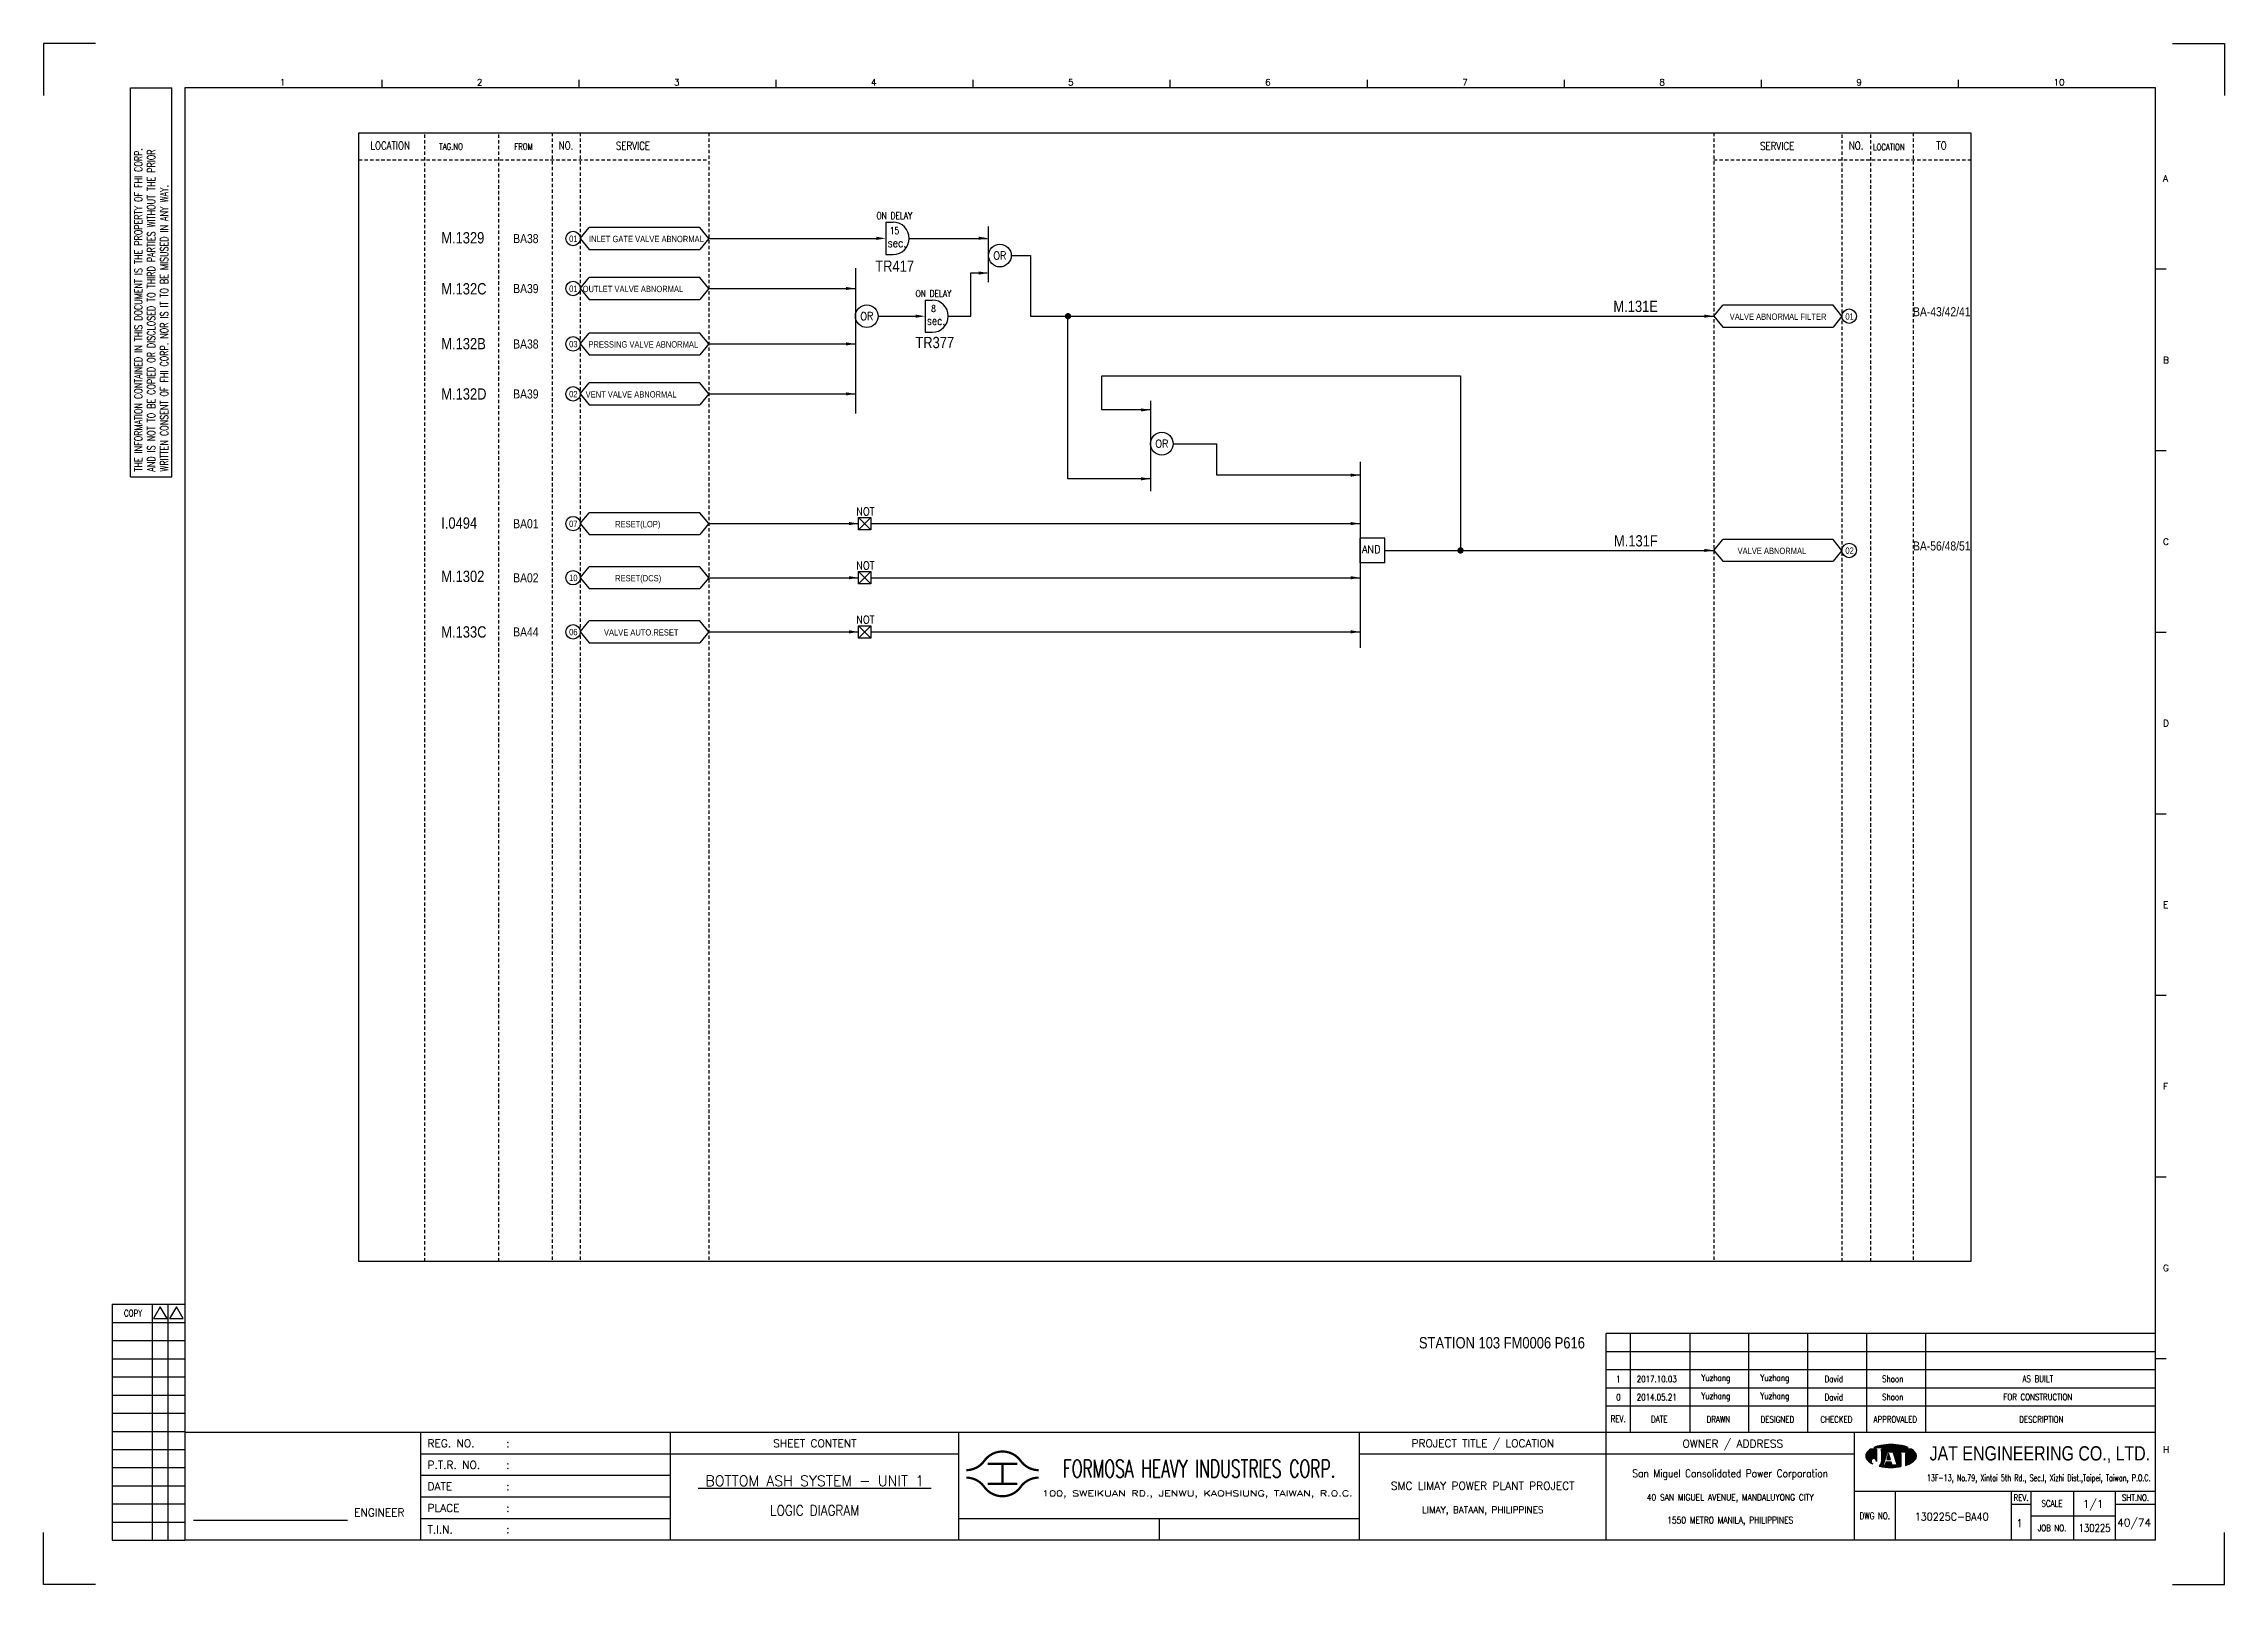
# Model space of a CAD drawing. Extents: x 1484 to 2450, y -104 to 578.
import ezdxf
from ezdxf.enums import TextEntityAlignment as Align

# ---------------------------------------------------------------- set-up
doc = ezdxf.new("R2010")
doc.units = 0
doc.header["$MEASUREMENT"] = 0
doc.linetypes.add('HIDDEN', pattern=[4, 1.5, -1, 1.5])
doc.layers.get('0').update_dxf_attribs({"linetype": 'CONTINUOUS'})
doc.layers.get('DEFPOINTS').update_dxf_attribs({"linetype": 'CONTINUOUS'})
for name, color, linetype in [('B_DIM', 7, 'CONTINUOUS'), ('CON', 4, 'CONTINUOUS'), ('DCS', 7, 'CONTINUOUS'), ('DIM', 3, 'CONTINUOUS'), ('HID', 2, 'HIDDEN'), ('T', 2, 'CONTINUOUS'), ('TEXT', 7, 'CONTINUOUS'), ('圖框CON', 4, 'CONTINUOUS'), ('圖框DIM', 3, 'CONTINUOUS'), ('框線', 6, 'CONTINUOUS')]:
    doc.layers.add(name, color=color, linetype=linetype)
doc.styles.add('AEH', font='simplex', dxfattribs={"width": 0.8, "bigfont": 'ae'})
doc.styles.add('DAYUKP', font='complex', dxfattribs={"bigfont": 'DAYUKP.SHX'})
doc.styles.add('E2', font='simplex.shx', dxfattribs={"height": 2})
doc.styles.add('E3', font='simplex.shx', dxfattribs={"height": 3})
doc.styles.add('E4', font='simplex.shx', dxfattribs={"height": 4})
doc.styles.add('ROMANS', font='romans', dxfattribs={"width": 0.8})
doc.styles.add('style3', font='ARIALN.TTF')
doc.styles.add('WMF-Arial0', font='arial.ttf')

msp = doc.modelspace()

# ---------------------------------------------------------------- texts
at = {"layer": 'CON', "style": 'ROMANS'}
for s, height, width, p in [('LOCATION', 3.5, 0.8, (1637.71, 532.63)), ('NO.', 3.5, 0.8, (1715.6, 532.63)), ('SERVICE', 3.5, 0.8, (1745.25, 532.55)), ('SERVICE', 3.5, 0.8, (2252.07, 532.44)), ('NO.', 3.5, 0.8, (2287.03, 532.63)), ('TO', 3.5, 0.8, (2324.83, 532.63)), ('15', 3.024, 0.8, (1861.07, 494.93)), ('sec.', 3.78, 0.8, (1862.18, 489.55)), ('OR', 3.5, 0.9, (1907.76, 483.94)), ('OR', 3.5, 0.9, (1848.81, 457.09)), ('sec.', 3.78, 0.8, (1879.51, 455.08)), ('8', 3.02, 0.8, (1878.4, 460.46)), ('OR', 3.5, 0.9, (1979.5, 400.62)), ('NOT', 3.5, 0.9, (1848.16, 370.63)), ('NOT', 3.5, 0.9, (1848.16, 346.66)), ('NOT', 3.5, 0.9, (1848.16, 322.69))]:
    msp.add_text(s, height=height, dxfattribs=dict(at, width=width)).set_placement(p, align=Align.MIDDLE)
for s, height, width, p in [('TAG.NO', 2.8, 0.8, (1659.44, 529.97)), ('FROM', 2.8, 0.8, (1692.7, 529.97)), ('LOCATION', 2.8, 0.8, (2294.47, 529.73)), ('ON DELAY', 3.024, 0.8, (1853.11, 499.16)), ('ON DELAY', 3.024, 0.8, (1870.44, 464.69)), ('AND', 3.5, 0.9, (2068.13, 351.05))]:
    msp.add_text(s, height=height, dxfattribs=dict(at, width=width)).set_placement(p, align=Align.BOTTOM_LEFT)
at = {"layer": 'CON', "style": 'style3'}
for s, p in [('BA38', (1692.19, 491.44)), ('BA39', (1692.19, 469.31)), ('BA38', (1692.19, 444.77)), ('BA39', (1692.19, 422.64)), ('BA01', (1692.19, 365.2)), ('BA02', (1692.19, 341.23)), ('BA44', (1692.19, 317.26))]:
    msp.add_text(s, height=4, dxfattribs=at).set_placement(p, align=Align.MIDDLE_LEFT)
for s, p in [('01', (1716.97, 489.15)), ('INLET GATE VALVE ABNORMAL', (1725.79, 489.03)), ('01', (1716.97, 467.02)), ('OUTLET VALVE ABNORMAL', (1722.97, 466.9)), (' VALVE ABNORMAL FILTER', (2230.1, 454.63)), ('01', (2282.28, 454.75)), ('03', (1716.97, 442.48)), ('PRESSING VALVE ABNORMAL', (1725.5, 442.36)), ('02', (1716.97, 420.35)), ('VENT VALVE ABNORMAL', (1724.28, 420.23)), ('07', (1716.97, 362.91)), ('RESET(LOP)', (1737.35, 362.79)), (' VALVE ABNORMAL', (2233.58, 350.91)), ('02', (2282.28, 351.03)), ('10', (1716.97, 338.94)), ('RESET(DCS)', (1737.35, 338.82)), ('06', (1716.97, 314.97)), ('VALVE AUTO.RESET', (1732.39, 314.85))]:
    msp.add_text(s, height=2.8, dxfattribs=at).set_placement(p, align=Align.BOTTOM_LEFT)
for s, p in [('BA-43/42/41', (2312.23, 457.06)), ('BA-56/48/51', (2312.23, 353.34))]:
    msp.add_text(s, height=4, dxfattribs=at).set_placement(p)
at = {"layer": 'DCS', "linetype": 'ByBlock', "style": 'style3'}
for s, p in [('M.1329', (1660.31, 489.32)), ('TR417', (1852.55, 476.74)), ('M.132C', (1660.31, 466.73)), ('M.131E', (2179.51, 458.95)), ('M.132B', (1660.31, 442.41)), ('TR377', (1870.32, 442.93)), ('M.132D', (1660.31, 420.15)), ('I.0494', (1660.31, 362.98)), ('M.131F', (2179.75, 355.11)), ('M.1302', (1660.31, 339.39)), ('M.133C', (1660.31, 314.77)), ('STATION 103 FM0006 P616', (2093.36, 0.01))]:
    msp.add_text(s, height=5, dxfattribs=at).set_placement(p)
at = {"layer": 'T', "style": 'AEH', "width": 0.8}
for s, height, p in [('1', 2.87, (2181.71, -13.58)), ('2017.10.03', 2.871, (2198.71, -13.55)), ('Yuzhang', 2.871, (2224.91, -13.46)), ('Yuzhang', 2.871, (2251.02, -13.46)), ('David', 2.871, (2277.14, -13.46)), ('Shoon', 2.871, (2303.25, -13.46)), ('AS BUILT', 2.871, (2367.52, -13.46)), ('0', 2.87, (2181.71, -21.62)), ('2014.05.21', 2.871, (2198.71, -21.59)), ('Yuzhang', 2.871, (2224.91, -21.5)), ('Yuzhang', 2.871, (2251.02, -21.5)), ('David', 2.871, (2277.14, -21.5)), ('Shoon', 2.871, (2303.25, -21.5)), ('FOR CONSTRUCTION', 2.8714, (2367.52, -21.5))]:
    msp.add_text(s, height=height, dxfattribs=at).set_placement(p, align=Align.MIDDLE)
at = {"layer": 'TEXT', "color": 2, "style": 'E3', "width": 0.8}
msp.add_text('130225', height=3.446, dxfattribs=at).set_placement((2392.65, -79.53), align=Align.MIDDLE_CENTER)

# ---------------------------------------------------------------- blocks, each defined once
blk = doc.blocks.new('LEADER')
at = {"layer": 'CON'}
blk.add_solid([(0.85, -0.57), (0.85, -1.57), (3.85, -1.07)], dxfattribs=at)
blk = doc.blocks.new('Sht_Cont_T3')
at = {"layer": 'TEXT', "color": 3, "linetype": 'Continuous', "style": 'E4'}
for tag, p in [('$SHT_CONT_L1$', (55.63, 24.91)), ('$SHT_CONT_L2$', (55.63, 16.61)), ('$SHT_CONT_L3$', (55.63, 8.3))]:
    blk.add_attdef(tag, text='', height=4, dxfattribs=at).set_placement(p, align=Align.MIDDLE)
blk = doc.blocks.new('1880-TITLE_BLK')
at = {"layer": 'TEXT', "color": 2, "linetype": 'Continuous', "style": 'E3'}
for tag, p in [('DWG_NO', (736.41, 26.44)), ('REV', (762.59, 23.97)), ('SCALE', (790.95, 31.17)), ('SHT_NO', (806.74, 23.97))]:
    blk.add_attdef(tag, text='', height=3, dxfattribs=at).set_placement(p, align=Align.MIDDLE)
at = {"layer": 'TEXT', "linetype": 'Continuous', "style": 'E2', "width": 0.6}
for tag, p in [('REV_DATE', (418.65, 19.76)), ('APPR_DATE', (492.93, 19.76))]:
    blk.add_attdef(tag, text='', height=2, dxfattribs=at).set_placement(p, align=Align.MIDDLE_LEFT)
blk = doc.blocks.new('1')
at = {"ltscale": 500, "const_width": 0.99}
blk.add_lwpolyline([(1686.83, 57.65, -0.241531), (1678.79, 61.78, 0.512989), (1662.7, 61.78, -0.241531), (1654.66, 57.65, -0.241531)], format="xyb", dxfattribs=at)
for points in [[(1664.14, 60.4), (1677.35, 60.4)], [(1670.74, 60.4), (1670.74, 51.6)], [(1664.14, 51.6), (1677.35, 51.6)]]:
    blk.add_lwpolyline(points, dxfattribs=at)
at = {"const_width": 0.99}
blk.add_lwpolyline([(1686.83, 54.35, 0.241531), (1678.79, 50.22, -0.512989), (1662.7, 50.22, 0.241531), (1654.66, 54.35, 0.241531)], format="xyb", dxfattribs=at)
at = {"layer": 'B_DIM'}
for p, q in [((2181.53, 118.11), (1938.08, 118.11)), ((1938.08, 74.29), (1938.08, 118.11)), ((1948.92, 74.29), (1948.92, 118.11)), ((1975.28, 74.29), (1975.28, 118.11)), ((2001.39, 74.29), (2001.39, 118.11)), ((2027.5, 74.29), (2027.5, 118.11)), ((2053.62, 74.29), (2053.62, 118.11)), ((2079.73, 74.29), (2079.73, 118.11)), ((2181.53, 110.07), (1938.08, 110.07)), ((1938.08, 77.93), (1938.08, 104.33)), ((2181.53, 102.03), (1938.08, 102.03)), ((2181.53, 93.99), (1938.08, 93.99)), ((2181.53, 85.95), (1938.08, 85.95))]:
    blk.add_line(p, q, dxfattribs=at)
at = {"layer": 'CON'}
for points in [[(1523.67, 26.6), (1523.67, 74.29)], [(1651.45, 26.6), (1651.45, 74.29)]]:
    blk.add_lwpolyline(points, dxfattribs=at)
at = {"layer": 'CON', "ltscale": 500}
for points in [[(1523.67, 64.75), (1413.11, 64.75)], [(1651.45, 64.75), (1523.67, 64.75)], [(1523.67, 55.22), (1413.11, 55.22)], [(1523.67, 45.69), (1413.11, 45.69)], [(1523.67, 36.15), (1413.11, 36.15)]]:
    blk.add_lwpolyline(points, dxfattribs=at)
at = {"layer": 'DEFPOINTS'}
for points in [[(1268.99, 689.33), (1246.02, 689.33), (1246.02, 666.36)], [(2189, 689.33), (2211.97, 689.33), (2211.97, 666.36)], [(1268.99, 7.08), (1246.02, 7.08), (1246.02, 30.05)], [(2189, 7.08), (2211.97, 7.08), (2211.97, 30.05)]]:
    blk.add_lwpolyline(points, dxfattribs=at)
at = {"layer": 'DIM'}
for p, q in [((1276.46, 131.12), (1276.46, 26.6)), ((1276.46, 131.12), (1308.62, 131.12)), ((1294.26, 26.6), (1294.26, 131.12)), ((1301.15, 26.6), (1301.15, 131.12)), ((1276.46, 123.08), (1308.62, 123.08)), ((1276.46, 115.04), (1308.62, 115.04)), ((1276.46, 107), (1308.62, 107)), ((1276.46, 98.96), (1308.62, 98.96)), ((1276.46, 90.92), (1308.62, 90.92)), ((1276.46, 82.88), (1308.62, 82.88)), ((1276.46, 74.84), (1308.62, 74.84)), ((1276.46, 66.8), (1308.62, 66.8)), ((1276.46, 58.76), (1308.62, 58.76)), ((1276.46, 50.72), (1308.62, 50.72)), ((1276.46, 42.68), (1308.62, 42.68)), ((1276.46, 34.64), (1308.62, 34.64)), ((1276.46, 26.6), (1308.62, 26.6))]:
    blk.add_line(p, q, dxfattribs=at)
for points in [[(1297.7, 129.98), (1294.72, 124.81), (1300.69, 124.81)], [(1304.83, 129.98), (1301.84, 124.81), (1307.81, 124.81)]]:
    blk.add_lwpolyline(points, close=True, dxfattribs=at)
at = {"layer": 'T', "lineweight": -3}
for p, q in [((2056.73, 67.67), (2071.93, 67.67)), ((2057.91, 66.87), (2055.21, 66.87)), ((2057.91, 66.87), (2057.91, 61.52)), ((2073.45, 66.87), (2060.05, 66.87)), ((2060.05, 66.33), (2060.05, 66.87)), ((2060.05, 66.87), (2060.05, 61.23)), ((2061.8, 63.05), (2060.05, 61.24)), ((2060.85, 59.91), (2062.72, 65.8)), ((2061.65, 59.91), (2060.85, 59.91)), ((2062.08, 61.25), (2061.65, 59.91)), ((2064.44, 61.25), (2062.08, 61.25)), ((2063.26, 65), (2062.41, 62.32)), ((2062.41, 62.32), (2064.1, 62.32)), ((2062.72, 65.8), (2065.13, 65.8)), ((2064.1, 62.32), (2063.26, 65)), ((2063.79, 65.8), (2065.13, 65.8)), ((2064.86, 59.91), (2064.44, 61.25)), ((2067, 59.91), (2064.86, 59.91)), ((2065.13, 65.8), (2067, 59.91)), ((2066.74, 65.8), (2072.62, 65.8)), ((2066.74, 65), (2066.74, 65.8)), ((2068.61, 65), (2066.74, 65)), ((2068.61, 65), (2068.61, 59.21)), ((2072.62, 65), (2070.75, 65)), ((2070.75, 65), (2070.75, 59.74)), ((2072.62, 65.8), (2072.62, 65))]:
    blk.add_line(p, q, dxfattribs=at)
at = {"layer": 'T', "color": 0, "lineweight": -3}
for p, q in [((2056.94, 67.67), (2057.09, 67.82)), ((2057.16, 67.67), (2057.44, 67.95)), ((2057.39, 67.67), (2057.78, 68.07)), ((2057.61, 67.67), (2058.11, 68.18)), ((2057.83, 67.67), (2058.43, 68.27)), ((2058.05, 67.67), (2058.73, 68.35)), ((2058.27, 67.67), (2059.03, 68.43)), ((2058.49, 67.67), (2059.32, 68.49)), ((2058.72, 67.67), (2059.6, 68.55)), ((2058.94, 67.67), (2059.87, 68.6)), ((2059.16, 67.67), (2060.14, 68.65)), ((2059.38, 67.67), (2060.41, 68.7)), ((2059.6, 67.67), (2060.67, 68.74)), ((2059.82, 67.67), (2060.93, 68.77)), ((2060.05, 67.67), (2061.18, 68.81)), ((2060.27, 67.67), (2061.44, 68.84)), ((2060.49, 67.67), (2061.69, 68.87)), ((2060.71, 67.67), (2061.93, 68.89)), ((2060.93, 67.67), (2062.18, 68.91)), ((2061.15, 67.67), (2062.42, 68.93)), ((2061.38, 67.67), (2062.66, 68.95)), ((2061.6, 67.67), (2062.89, 68.97)), ((2061.82, 67.67), (2063.13, 68.98)), ((2062.04, 67.67), (2063.36, 68.99)), ((2062.26, 67.67), (2063.59, 69)), ((2062.48, 67.67), (2063.82, 69)), ((2062.71, 67.67), (2064.04, 69.01)), ((2062.93, 67.67), (2064.27, 69.01)), ((2063.15, 67.67), (2064.49, 69.01)), ((2063.37, 67.67), (2064.71, 69.01)), ((2063.59, 67.67), (2064.92, 69)), ((2063.81, 67.67), (2065.14, 69)), ((2064.04, 67.67), (2065.35, 68.99)), ((2064.26, 67.67), (2065.56, 68.98)), ((2064.48, 67.67), (2065.78, 68.97)), ((2064.7, 67.67), (2065.98, 68.95)), ((2064.92, 67.67), (2066.19, 68.94)), ((2065.14, 67.67), (2066.4, 68.92)), ((2065.37, 67.67), (2066.6, 68.9)), ((2065.59, 67.67), (2066.8, 68.88)), ((2065.81, 67.67), (2067, 68.86)), ((2066.03, 67.67), (2067.2, 68.84)), ((2066.25, 67.67), (2067.4, 68.82)), ((2066.47, 67.67), (2067.6, 68.79)), ((2066.7, 67.67), (2067.79, 68.77)), ((2066.92, 67.67), (2067.98, 68.74)), ((2067.14, 67.67), (2068.18, 68.71)), ((2067.36, 67.67), (2068.37, 68.68)), ((2067.58, 67.67), (2068.56, 68.64)), ((2067.81, 67.67), (2068.75, 68.61)), ((2068.03, 67.67), (2068.93, 68.58)), ((2068.25, 67.67), (2069.12, 68.54)), ((2068.47, 67.67), (2069.3, 68.5)), ((2068.69, 67.67), (2069.48, 68.46)), ((2068.91, 67.67), (2069.66, 68.42)), ((2069.14, 67.67), (2069.84, 68.37)), ((2069.36, 67.67), (2070.01, 68.33)), ((2069.58, 67.67), (2070.19, 68.28)), ((2069.8, 67.67), (2070.36, 68.23)), ((2070.02, 67.67), (2070.53, 68.18)), ((2070.24, 67.67), (2070.7, 68.13)), ((2070.47, 67.67), (2070.87, 68.07)), ((2070.69, 67.67), (2071.03, 68.02)), ((2070.91, 67.67), (2071.2, 67.96)), ((2071.13, 67.67), (2071.36, 67.9)), ((2071.35, 67.67), (2071.52, 67.84)), ((2071.57, 67.67), (2071.68, 67.77)), ((2071.8, 67.67), (2071.83, 67.71)), ((2053.09, 63.82), (2056.14, 66.87)), ((2053.09, 64.04), (2055.92, 66.87)), ((2053.11, 63.62), (2056.36, 66.87)), ((2053.12, 64.29), (2055.7, 66.87)), ((2053.14, 63.43), (2056.58, 66.87)), ((2053.18, 63.25), (2056.8, 66.87)), ((2053.18, 64.57), (2055.47, 66.87)), ((2053.24, 63.08), (2057.03, 66.87)), ((2053.29, 64.91), (2055.25, 66.87)), ((2053.3, 62.92), (2057.25, 66.87)), ((2053.37, 62.77), (2057.47, 66.87)), ((2053.45, 62.63), (2057.69, 66.87)), ((2053.54, 62.5), (2057.91, 66.86)), ((2053.61, 65.45), (2054.47, 66.31)), ((2053.64, 62.37), (2057.91, 66.64)), ((2053.74, 62.25), (2057.91, 66.42)), ((2053.84, 62.14), (2057.91, 66.2)), ((2053.95, 62.02), (2057.91, 65.98)), ((2054.07, 61.91), (2057.91, 65.75)), ((2054.18, 61.8), (2057.91, 65.53)), ((2054.29, 61.7), (2057.91, 65.31)), ((2054.41, 61.59), (2057.91, 65.09)), ((2054.53, 61.49), (2057.91, 64.87)), ((2054.65, 61.39), (2057.91, 64.65)), ((2054.78, 61.29), (2055.59, 62.11)), ((2054.9, 61.2), (2055.48, 61.77)), ((2055.03, 61.11), (2055.46, 61.53)), ((2055.16, 61.01), (2055.47, 61.33)), ((2055.3, 60.93), (2055.52, 61.15)), ((2055.43, 60.84), (2055.59, 60.99)), ((2055.57, 60.76), (2055.67, 60.85)), ((2055.71, 60.67), (2055.76, 60.73)), ((2055.85, 60.59), (2055.88, 60.62)), ((2056, 60.52), (2056, 60.52)), ((2056.12, 62.63), (2057.91, 64.42)), ((2056.14, 60.44), (2056.14, 60.44)), ((2056.46, 62.75), (2057.91, 64.2)), ((2056.7, 62.77), (2057.91, 63.98)), ((2056.9, 62.75), (2057.91, 63.76)), ((2057.08, 62.71), (2057.91, 63.54)), ((2057.23, 62.64), (2057.91, 63.32)), ((2057.37, 62.56), (2057.91, 63.09)), ((2057.5, 62.46), (2057.91, 62.87)), ((2057.61, 62.35), (2057.91, 62.65)), ((2057.7, 62.23), (2057.91, 62.43)), ((2057.79, 62.09), (2057.91, 62.21)), ((2057.85, 61.93), (2057.91, 61.99)), ((2057.89, 61.75), (2057.91, 61.76)), ((2057.91, 61.54), (2057.91, 61.55)), ((2059.09, 59.4), (2061.43, 61.74)), ((2059.28, 59.36), (2061.33, 61.42)), ((2059.46, 59.32), (2061.23, 61.09)), ((2059.64, 59.29), (2061.12, 60.77)), ((2059.83, 59.25), (2061.02, 60.44)), ((2059.86, 60.39), (2061.54, 62.07)), ((2059.98, 60.73), (2061.64, 62.39)), ((2060.02, 59.22), (2060.92, 60.12)), ((2060.03, 61), (2061.74, 62.72)), ((2060.05, 63.24), (2063.68, 66.87)), ((2060.05, 63.46), (2063.46, 66.87)), ((2060.05, 63.68), (2063.23, 66.87)), ((2060.05, 63.9), (2063.01, 66.87)), ((2060.05, 64.13), (2062.79, 66.87)), ((2060.05, 64.35), (2062.57, 66.87)), ((2060.05, 64.57), (2062.35, 66.87)), ((2060.05, 64.79), (2062.13, 66.87)), ((2060.05, 65.01), (2061.9, 66.87)), ((2060.05, 65.23), (2061.68, 66.87)), ((2060.05, 65.46), (2061.46, 66.87)), ((2060.05, 66.12), (2060.79, 66.87)), ((2060.05, 66.34), (2060.57, 66.87)), ((2060.05, 66.56), (2060.35, 66.87)), ((2060.05, 66.79), (2060.13, 66.87)), ((2060.05, 65.68), (2061.24, 66.87)), ((2060.05, 65.9), (2061.02, 66.87)), ((2060.05, 63.02), (2062.67, 65.64)), ((2060.05, 62.8), (2062.57, 65.32)), ((2060.05, 62.57), (2062.47, 64.99)), ((2060.05, 62.35), (2062.36, 64.67)), ((2060.05, 62.13), (2062.26, 64.34)), ((2060.05, 61.91), (2062.16, 64.02)), ((2060.05, 61.69), (2062.05, 63.69)), ((2060.05, 61.46), (2061.95, 63.37)), ((2060.05, 61.24), (2060.05, 61.24)), ((2060.21, 59.19), (2060.93, 59.91)), ((2060.4, 59.16), (2061.15, 59.91)), ((2060.59, 59.13), (2061.38, 59.91)), ((2060.78, 59.1), (2061.6, 59.91)), ((2060.98, 59.07), (2063.16, 61.25)), ((2061.17, 59.04), (2063.38, 61.25)), ((2061.37, 59.02), (2063.6, 61.25)), ((2061.57, 59), (2063.82, 61.25)), ((2061.68, 59.99), (2062.94, 61.25)), ((2061.77, 58.97), (2064.04, 61.25)), ((2061.78, 60.32), (2062.71, 61.25)), ((2061.88, 60.64), (2062.49, 61.25)), ((2061.97, 58.95), (2064.27, 61.25)), ((2061.99, 60.96), (2062.27, 61.25)), ((2062.17, 58.94), (2064.45, 61.21)), ((2062.38, 58.92), (2064.51, 61.05)), ((2062.45, 62.32), (2063.71, 63.57)), ((2062.5, 62.58), (2063.65, 63.74)), ((2062.58, 58.9), (2064.56, 60.88)), ((2062.6, 62.91), (2063.6, 63.91)), ((2062.68, 62.32), (2063.76, 63.4)), ((2062.7, 63.23), (2063.55, 64.08)), ((2062.79, 58.89), (2064.61, 60.71)), ((2062.8, 63.56), (2063.49, 64.25)), ((2062.83, 65.8), (2063.9, 66.87)), ((2062.9, 62.32), (2063.81, 63.24)), ((2062.91, 63.88), (2063.44, 64.42)), ((2063, 58.88), (2064.67, 60.54)), ((2063.01, 64.2), (2063.39, 64.58)), ((2063.05, 65.8), (2064.12, 66.87)), ((2063.11, 64.53), (2063.33, 64.75)), ((2063.12, 62.32), (2063.87, 63.07)), ((2063.21, 64.85), (2063.28, 64.92)), ((2063.21, 58.87), (2064.72, 60.37)), ((2063.27, 65.8), (2064.34, 66.87)), ((2063.34, 62.32), (2063.92, 62.9)), ((2063.43, 58.86), (2064.77, 60.2)), ((2063.49, 65.8), (2064.56, 66.87)), ((2063.56, 62.32), (2063.97, 62.73)), ((2063.64, 58.85), (2064.82, 60.03)), ((2063.72, 65.8), (2064.79, 66.87)), ((2063.78, 62.32), (2064.03, 62.56)), ((2063.86, 58.85), (2064.92, 59.91)), ((2063.94, 65.8), (2065.01, 66.87)), ((2064.01, 62.32), (2064.08, 62.39)), ((2064.08, 58.84), (2065.15, 59.91)), ((2064.16, 65.8), (2065.23, 66.87)), ((2064.3, 58.84), (2065.37, 59.91)), ((2064.38, 65.8), (2065.45, 66.87)), ((2064.52, 58.84), (2065.59, 59.91)), ((2064.6, 65.8), (2065.67, 66.87)), ((2064.74, 58.85), (2065.81, 59.91)), ((2064.82, 65.8), (2065.89, 66.87)), ((2064.97, 58.85), (2066.03, 59.91)), ((2065.05, 65.8), (2066.12, 66.87)), ((2065.16, 65.69), (2066.34, 66.87)), ((2065.2, 58.86), (2066.25, 59.91)), ((2065.22, 65.53), (2066.56, 66.87)), ((2065.27, 65.36), (2066.78, 66.87)), ((2065.32, 65.19), (2067, 66.87)), ((2065.38, 65.02), (2067.22, 66.87)), ((2065.43, 64.85), (2067.45, 66.87)), ((2065.43, 58.87), (2066.48, 59.91)), ((2065.48, 64.69), (2067.67, 66.87)), ((2065.54, 64.52), (2066.74, 65.71)), ((2065.59, 64.35), (2066.74, 65.49)), ((2065.65, 64.18), (2066.74, 65.27)), ((2065.66, 58.88), (2066.7, 59.91)), ((2065.7, 64.01), (2066.74, 65.05)), ((2065.75, 63.84), (2066.9, 65)), ((2065.81, 63.68), (2067.12, 65)), ((2065.86, 63.51), (2067.35, 65)), ((2065.9, 58.89), (2066.92, 59.91)), ((2065.91, 63.34), (2067.57, 65)), ((2065.97, 63.17), (2067.79, 65)), ((2066.02, 63), (2068.01, 65)), ((2066.07, 62.84), (2068.23, 65)), ((2066.13, 62.67), (2068.46, 65)), ((2066.14, 58.91), (2068.61, 61.38)), ((2066.18, 62.5), (2068.61, 64.93)), ((2066.23, 62.33), (2068.61, 64.71)), ((2066.29, 62.16), (2068.61, 64.48)), ((2066.34, 61.99), (2068.61, 64.26)), ((2066.38, 58.93), (2068.61, 61.16)), ((2066.39, 61.83), (2068.61, 64.04)), ((2066.45, 61.66), (2068.61, 63.82)), ((2066.5, 61.49), (2068.61, 63.6)), ((2066.56, 61.32), (2068.61, 63.38)), ((2066.61, 61.15), (2068.61, 63.15)), ((2066.62, 58.95), (2068.61, 60.94)), ((2066.66, 60.99), (2068.61, 62.93)), ((2066.72, 60.82), (2068.61, 62.71)), ((2066.77, 60.65), (2068.61, 62.49)), ((2066.82, 65.8), (2067.89, 66.87)), ((2066.82, 60.48), (2068.61, 62.27)), ((2066.87, 58.97), (2068.61, 60.72)), ((2066.88, 60.31), (2068.61, 62.05)), ((2066.93, 60.14), (2068.61, 61.82)), ((2066.98, 59.98), (2068.61, 61.6)), ((2067.04, 65.8), (2068.11, 66.87)), ((2067.11, 59), (2068.61, 60.49)), ((2067.26, 65.8), (2068.33, 66.87)), ((2067.37, 59.03), (2068.61, 60.27)), ((2067.48, 65.8), (2068.55, 66.87)), ((2067.62, 59.06), (2068.61, 60.05)), ((2067.71, 65.8), (2068.78, 66.87)), ((2067.88, 59.1), (2068.61, 59.83)), ((2067.93, 65.8), (2069, 66.87)), ((2068.14, 59.14), (2068.61, 59.61)), ((2068.15, 65.8), (2069.22, 66.87)), ((2068.37, 65.8), (2069.44, 66.87)), ((2068.4, 59.18), (2068.61, 59.38)), ((2068.59, 65.8), (2069.66, 66.87)), ((2068.81, 65.8), (2069.88, 66.87)), ((2069.04, 65.8), (2070.11, 66.87)), ((2069.26, 65.8), (2070.33, 66.87)), ((2069.48, 65.8), (2070.55, 66.87)), ((2069.7, 65.8), (2070.77, 66.87)), ((2069.92, 65.8), (2070.99, 66.87)), ((2070.14, 65.8), (2071.21, 66.87)), ((2070.37, 65.8), (2071.44, 66.87)), ((2070.59, 65.8), (2071.66, 66.87)), ((2070.75, 63.08), (2074.07, 66.4)), ((2070.75, 62.86), (2074.19, 66.3)), ((2070.75, 62.63), (2074.31, 66.2)), ((2070.75, 62.41), (2074.43, 66.09)), ((2070.75, 62.19), (2074.54, 65.98)), ((2070.75, 61.97), (2074.66, 65.87)), ((2070.75, 61.75), (2074.77, 65.76)), ((2070.75, 61.53), (2074.87, 65.65)), ((2070.75, 61.3), (2074.98, 65.53)), ((2070.75, 61.08), (2075.08, 65.41)), ((2070.75, 60.86), (2075.17, 65.28)), ((2070.75, 60.64), (2075.25, 65.14)), ((2070.75, 63.96), (2071.78, 65)), ((2070.75, 63.74), (2072, 65)), ((2070.75, 63.52), (2072.22, 65)), ((2070.75, 63.3), (2072.45, 65)), ((2070.75, 64.41), (2071.34, 65)), ((2070.75, 64.19), (2071.56, 65)), ((2070.75, 64.85), (2070.89, 65)), ((2070.75, 64.63), (2071.12, 65)), ((2070.75, 60.42), (2075.33, 64.99)), ((2070.75, 60.2), (2075.39, 64.84)), ((2070.75, 59.97), (2075.45, 64.67)), ((2070.75, 59.75), (2075.5, 64.5)), ((2070.81, 65.8), (2071.88, 66.87)), ((2071.03, 65.8), (2072.1, 66.87)), ((2071.07, 59.85), (2075.53, 64.32)), ((2071.25, 65.8), (2072.32, 66.87)), ((2071.42, 59.97), (2075.56, 64.12)), ((2071.47, 65.8), (2072.54, 66.87)), ((2071.7, 65.8), (2072.77, 66.87)), ((2071.78, 60.12), (2075.57, 63.9)), ((2071.92, 65.8), (2072.99, 66.87)), ((2072.14, 65.8), (2073.21, 66.87)), ((2072.17, 60.28), (2075.55, 63.67)), ((2072.36, 65.8), (2073.43, 66.87)), ((2072.58, 65.8), (2073.57, 66.78)), ((2072.59, 60.48), (2075.51, 63.4)), ((2072.62, 65.62), (2073.7, 66.69)), ((2072.62, 65.39), (2073.83, 66.6)), ((2072.62, 65.17), (2073.95, 66.5)), ((2073.08, 60.75), (2075.42, 63.1)), ((2073.74, 61.19), (2075.24, 62.69))]:
    blk.add_line(p, q, dxfattribs=at)
at = {"layer": 'T', "lineweight": -3}
for centre, major_axis, start_param, end_param in [((2062.5, 54), (-10.49, 10.49), 5.683021, 5.897183), ((2064.33, 44.23), (-17.52, 17.52), 5.497787, 5.683021), ((2064.33, 44.23), (17.52, 17.52), 0.600164, 0.785398), ((2066.16, 54), (10.49, 10.49), 0.386002, 0.600164), ((2055.58, 63.92), (1.76, 1.76), 1.614811, 2.356194), ((2055.58, 63.92), (-1.76, 1.76), 0.785398, 1.526782), ((2059.72, 60.14), (-5.73, 5.73), 6.088179, 6.3272), ((2059.72, 67.71), (5.73, 5.73), 3.097578, 3.478972), ((2056.68, 61.54), (-0.868, 0.868), 3.906164, 8.245601), ((2057.88, 61.28), (1.53, 1.53), 4.470635, 5.546585), ((2064.33, 83.62), (17.52, 17.52), 3.710226, 3.926991), ((2064.33, 83.62), (17.52, 17.52), 3.926991, 4.100643), ((2066.16, 73.85), (-10.49, 10.49), 2.670765, 2.781027), ((2068.93, 67.71), (-5.73, 5.73), 2.781027, 3.185607), ((2068.93, 60.14), (-5.73, 5.73), 4.668374, 4.907395), ((2073.07, 63.92), (-1.76, 1.76), 3.926991, 4.668374), ((2073.07, 63.92), (1.76, 1.76), 4.756403, 5.497787)]:
    blk.add_ellipse(centre, major_axis=major_axis, ratio=1, start_param=start_param, end_param=end_param, dxfattribs=at)
at = {"layer": '圖框CON'}
for p, q in [((1284.5, 669.81), (1302.87, 669.81)), ((1284.5, 497.52), (1284.5, 669.81)), ((1302.87, 497.52), (1302.87, 669.81)), ((1395.91, 669.85), (1395.91, 673.29)), ((1483.2, 669.85), (1483.2, 673.29)), ((1570.49, 669.85), (1570.49, 673.29)), ((1657.78, 669.85), (1657.78, 673.29)), ((1745.08, 669.85), (1745.08, 673.29)), ((1832.37, 669.85), (1832.37, 673.29)), ((1919.66, 669.85), (1919.66, 673.29)), ((2006.95, 669.85), (2006.95, 673.29)), ((2094.24, 669.85), (2094.24, 673.29)), ((2186.14, 589.41), (2181.53, 589.41)), ((2186.14, 509.01), (2181.53, 509.01)), ((1284.5, 497.52), (1302.87, 497.52)), ((2186.14, 428.61), (2181.53, 428.61)), ((2186.14, 348.2), (2181.53, 348.2)), ((2186.14, 267.8), (2181.53, 267.8)), ((2186.14, 187.4), (2181.53, 187.4)), ((2186.14, 107), (2181.53, 107)), ((2048.1, 48.3), (2181.53, 48.3)), ((2066.14, 48.3), (2066.14, 26.6)), ((2117.55, 48.3), (2117.55, 26.6)), ((2117.55, 42.62), (2126.28, 42.62)), ((2126.28, 48.3), (2126.28, 26.6)), ((2145.25, 26.6), (2145.25, 48.3)), ((2163.72, 26.6), (2163.72, 48.3)), ((2163.72, 42.62), (2181.53, 42.62)), ((1740.17, 36.15), (1740.17, 26.6)), ((2126.28, 37.45), (2163.72, 37.45))]:
    blk.add_line(p, q, dxfattribs=at)
for points in [[(1413.11, 26.6), (1413.11, 74.29)], [(1828.89, 26.6), (1828.89, 74.29)], [(1938.08, 26.6), (1938.08, 74.29)], [(2048.1, 26.6), (2048.1, 74.29)], [(2048.1, 64.75), (1828.89, 64.75)], [(1828.89, 36.15), (1802.67, 36.15), (1651.45, 36.15)]]:
    blk.add_lwpolyline(points, dxfattribs=at)
at = {"layer": '圖框DIM'}
blk.add_line((1312.36, 35.55), (1380.65, 35.55), dxfattribs=at)
at = {"layer": '框線'}
for p, q in [((1308.62, 669.81), (1308.62, 26.6)), ((2181.53, 669.81), (1308.62, 669.81)), ((2181.53, 26.6), (2181.53, 669.81)), ((2181.53, 74.29), (1308.62, 74.29)), ((2181.53, 26.6), (1308.62, 26.6))]:
    blk.add_line(p, q, dxfattribs=at)
at = {"style": 'DAYUKP'}
for s, height, p in [('1', 2.87, (1350.64, 670.78)), ('2', 2.87, (1437.93, 670.78)), ('3', 2.87, (1525.22, 670.78)), ('4', 2.87, (1612.51, 670.78)), ('5', 2.87, (1699.8, 670.78)), ('6', 2.87, (1787.1, 670.78)), ('7', 2.87, (1874.39, 670.78)), ('8', 2.87, (1961.68, 670.78)), ('9', 2.87, (2048.97, 670.78)), ('10', 2.871, (2136.26, 670.78))]:
    blk.add_text(s, height=height, dxfattribs=at).set_placement(p)
for s, p in [('A', (2184.79, 629.6)), ('B', (2184.79, 549.2)), ('C', (2184.79, 468.8)), ('D', (2184.79, 388.39)), ('E', (2184.79, 307.99)), ('F', (2184.79, 227.59)), ('G', (2184.79, 147.19)), ('H', (2184.79, 66.79))]:
    blk.add_text(s, height=2.87, dxfattribs=at).set_placement(p, align=Align.MIDDLE_LEFT)
at = {"style": 'WMF-Arial0', "width": 0.8}
blk.add_text('JAT ENGINEERING CO., LTD.', height=6.3172, dxfattribs=at).set_placement((2130.24, 64.55), align=Align.MIDDLE)
at = {"color": 90, "ltscale": 500, "style": 'ROMANS', "width": 0.65}
blk.add_text('FORMOSA HEAVY INDUSTRIES CORP.', height=7.7366, dxfattribs=at).set_placement((1757.9, 58.28), align=Align.MIDDLE)
at = {"color": 2, "ltscale": 500, "style": 'ROMANS', "width": 0.85}
blk.add_text('San Miguel Consolidated Power Corporation', height=3.4457, dxfattribs=at).set_placement((1993.09, 56.23), align=Align.MIDDLE_CENTER)
at = {"color": 2, "ltscale": 500, "style": 'ROMANS'}
for s, height, p in [('SMC LIMAY POWER PLANT PROJECT', 3.4457, (1883.48, 50.7)), ('LIMAY, BATAAN, PHILIPPINES', 2.8714, (1883.48, 40.08))]:
    blk.add_text(s, height=height, dxfattribs=at).set_placement(p, align=Align.MIDDLE_CENTER)
at = {"color": 4, "ltscale": 500, "style": 'ROMANS', "width": 0.85}
for s, p in [('40 SAN MIGUEL AVENUE, MANDALUYONG CITY', (1993.09, 45.61)), ('1550 METRO MANILA, PHILIPPINES', (1993.09, 35.51))]:
    blk.add_text(s, height=2.8714, dxfattribs=at).set_placement(p, align=Align.MIDDLE_CENTER)
at = {"layer": 'B_DIM', "style": 'AEH', "width": 0.8}
for s, height, p in [('REV.', 2.871, (1943.45, 80.37)), ('DATE', 2.871, (1961.68, 80.21)), ('DRAWN', 2.871, (1987.87, 80.12)), ('DESIGNED', 2.871, (2013.98, 80.12)), ('CHECKED', 2.871, (2040.1, 80.12)), ('APPROVALED', 2.871, (2066.21, 80.12)), ('DESCRIPTION', 2.8714, (2130.87, 80.12))]:
    blk.add_text(s, height=height, dxfattribs=at).set_placement(p, align=Align.MIDDLE)
at = {"layer": 'DIM', "style": 'ROMANS', "width": 0.75}
for s, p in [('THE INFORMATION CONTAINED IN THIS DOCUMENT IS THE PROPERTY OF FHI CORP.', (1287.94, 499.82)), ('AND IS NOT TO BE COPIED OR DISCLOSED TO THIRD PARTIES WITHOUT THE PRIOR', (1293.68, 499.82)), ('WRITTEN CONSENT OF FHI CORP. NOR IS IT TO BE MISUSED IN ANY WAY.', (1299.43, 499.82))]:
    blk.add_text(s, height=3.4457, rotation=90, dxfattribs=at).set_placement(p, align=Align.MIDDLE_LEFT)
at = {"layer": 'DIM', "style": 'ROMANS', "width": 0.8}
blk.add_text('COPY', height=2.871, dxfattribs=at).set_placement((1285.64, 127.16), align=Align.MIDDLE)
at = {"layer": 'HID', "ltscale": 500, "style": 'ROMANS'}
for s, height, p in [('REG. NO.', 3.446, (1416.1, 69.52)), (':', 3.45, (1450.9, 69.52)), ('P.T.R. NO.', 3.446, (1416.1, 59.99)), (':', 3.45, (1450.9, 59.99)), ('DATE', 3.446, (1416.1, 50.45)), (':', 3.45, (1450.9, 50.45)), ('PLACE', 3.446, (1416.1, 40.92)), (':', 3.45, (1450.9, 40.92)), ('T.I.N.', 3.446, (1416.1, 31.37)), (':', 3.45, (1450.9, 31.39))]:
    blk.add_text(s, height=height, dxfattribs=at).set_placement(p, align=Align.MIDDLE_LEFT)
for s, p in [('SHEET CONTENT', (1587.56, 69.52)), ('PROJECT TITLE / LOCATION', (1883.48, 69.28)), ('OWNER / ADDRESS', (1994.25, 69.12))]:
    blk.add_text(s, height=3.4457, dxfattribs=at).set_placement(p, align=Align.MIDDLE)
at = {"layer": 'HID', "style": 'ROMANS', "width": 1.216198}
blk.add_text('100, SWEIKUAN RD., JENWU, KAOHSIUNG, TAIWAN, R.O.C.', height=2.5897, dxfattribs=at).set_placement((1688.31, 46.06), (1825.84, 46.06), align=Align.FIT)
at = {"layer": 'HID', "style": 'ROMANS'}
blk.add_text('ENGINEER', height=3.446, dxfattribs=at).set_placement((1394.71, 37.18), align=Align.CENTER)
at = {"layer": 'HID', "color": 7, "style": 'ROMANS', "width": 0.8}
for s, p in [('DWG NO.', (2057.12, 37.45)), ('REV.', (2121.92, 45.46)), ('SCALE', (2135.64, 42.87)), ('SHT.NO.', (2172.62, 45.46)), ('JOB NO.', (2135.64, 32.03))]:
    blk.add_text(s, height=2.871, dxfattribs=at).set_placement(p, align=Align.MIDDLE)
at = {"layer": 'T', "color": 2, "ltscale": 500, "style": 'ROMANS', "width": 0.65}
blk.add_text('13F-13, No.79, Xintai 5th Rd., Sec.I, Xizhi Dist.,Taipei, Taiwan, P.O.C.', height=2.8714, dxfattribs=at).set_placement((2129.74, 52.81), align=Align.CENTER)

# ---------------------------------------------------------------- linework, layer by layer
at = {"layer": 'CON', "color": 6}
for p, q in [((1721.9, 491.49), (1725.8, 496.3)), ((1774.93, 496.3), (1725.8, 496.3)), ((1778.83, 491.49), (1774.93, 496.3)), ((1857.28, 498.7), (1857.28, 484.41)), ((1857.28, 498.7), (1860.45, 498.7)), ((1902.58, 496.84), (1902.58, 472.18)), ((1721.9, 491.49), (1725.8, 486.67)), ((1725.8, 486.67), (1774.93, 486.67)), ((1778.83, 491.49), (1774.93, 486.67)), ((1857.28, 484.41), (1860.45, 484.41)), ((1721.9, 469.36), (1725.8, 474.17)), ((1774.93, 474.17), (1725.8, 474.17)), ((1778.83, 469.36), (1774.93, 474.17)), ((1843.77, 478.36), (1843.77, 414.02)), ((1721.9, 469.36), (1725.8, 464.54)), ((1725.8, 464.54), (1774.93, 464.54)), ((1778.83, 469.36), (1774.93, 464.54)), ((1874.61, 464.23), (1874.61, 449.94)), ((1874.61, 464.23), (1877.78, 464.23)), ((2224.03, 457.09), (2227.93, 461.9)), ((2224.03, 457.09), (2227.93, 452.27)), ((2276.83, 461.9), (2227.93, 461.9)), ((2280.73, 457.09), (2276.83, 461.9)), ((2280.73, 457.09), (2276.83, 452.27)), ((1721.9, 444.82), (1725.8, 449.64)), ((1721.9, 444.82), (1725.8, 440)), ((1774.93, 449.64), (1725.8, 449.64)), ((1778.83, 444.82), (1774.93, 449.64)), ((1778.83, 444.82), (1774.93, 440)), ((1874.61, 449.94), (1877.78, 449.94)), ((2227.93, 452.27), (2276.83, 452.27)), ((1725.8, 440), (1774.93, 440)), ((1721.9, 422.69), (1725.8, 427.51)), ((1774.93, 427.51), (1725.8, 427.51)), ((1778.83, 422.69), (1774.93, 427.51)), ((1721.9, 422.69), (1725.8, 417.87)), ((1725.8, 417.87), (1774.93, 417.87)), ((1778.83, 422.69), (1774.93, 417.87)), ((1974.46, 419.65), (1974.46, 379.65)), ((2067.34, 392.55), (2067.34, 310.24)), ((1721.9, 365.25), (1725.8, 370.06)), ((1774.93, 370.06), (1725.8, 370.06)), ((1778.83, 365.25), (1774.93, 370.06)), ((1845.15, 362.52), (1845.15, 367.98)), ((1850.61, 367.98), (1845.15, 362.52)), ((1845.15, 367.98), (1850.61, 362.52)), ((1845.15, 367.98), (1850.61, 367.98)), ((1850.61, 367.98), (1850.61, 362.52)), ((1721.9, 365.25), (1725.8, 360.43)), ((1725.8, 360.43), (1774.93, 360.43)), ((1778.83, 365.25), (1774.93, 360.43)), ((1850.61, 362.52), (1845.15, 362.52)), ((2067.34, 347.88), (2067.34, 358.84)), ((2078.2, 358.84), (2067.34, 358.84)), ((2078.2, 347.88), (2078.2, 358.84)), ((2224.03, 353.36), (2227.93, 358.18)), ((2276.83, 358.18), (2227.93, 358.18)), ((2280.73, 353.36), (2276.83, 358.18)), ((2078.2, 347.88), (2067.34, 347.88)), ((2224.03, 353.36), (2227.93, 348.55)), ((2227.93, 348.55), (2276.83, 348.55)), ((2280.73, 353.36), (2276.83, 348.55)), ((1721.9, 341.28), (1725.8, 346.09)), ((1721.9, 341.28), (1725.8, 336.46)), ((1774.93, 346.09), (1725.8, 346.09)), ((1778.83, 341.28), (1774.93, 346.09)), ((1778.83, 341.28), (1774.93, 336.46)), ((1845.15, 338.55), (1845.15, 344.01)), ((1850.61, 344.01), (1845.15, 338.55)), ((1845.15, 344.01), (1850.61, 338.55)), ((1845.15, 344.01), (1850.61, 344.01)), ((1850.61, 338.55), (1845.15, 338.55)), ((1850.61, 344.01), (1850.61, 338.55)), ((1725.8, 336.46), (1774.93, 336.46)), ((1721.9, 317.31), (1725.8, 322.13)), ((1774.93, 322.13), (1725.8, 322.13)), ((1778.83, 317.31), (1774.93, 322.13)), ((1845.15, 320.04), (1850.61, 314.58)), ((1850.61, 320.04), (1845.15, 314.58)), ((1845.15, 314.58), (1845.15, 320.04)), ((1845.15, 320.04), (1850.61, 320.04)), ((1850.61, 320.04), (1850.61, 314.58)), ((1721.9, 317.31), (1725.8, 312.49)), ((1725.8, 312.49), (1774.93, 312.49)), ((1778.83, 317.31), (1774.93, 312.49)), ((1850.61, 314.58), (1845.15, 314.58))]:
    msp.add_line(p, q, dxfattribs=at)
at = {"layer": 'CON'}
for p, q in [((1778.83, 491.49), (1853.08, 491.49)), ((1867.6, 491.55), (1902.17, 491.55)), ((1912.8, 483.94), (1921.36, 483.94)), ((1921.36, 483.94), (1921.36, 457.09)), ((1894.96, 457.09), (1894.96, 476.26)), ((1894.96, 476.26), (1902.17, 476.26)), ((1778.83, 469.36), (1843.77, 469.36)), ((1853.85, 457.09), (1873.09, 457.09)), ((1884.93, 457.09), (1894.96, 457.09)), ((1921.36, 457.09), (2224.03, 457.09)), ((1937.93, 385.09), (1937.93, 457.09)), ((1778.83, 444.82), (1843.77, 444.82)), ((1952.98, 415.58), (1952.98, 430.69)), ((1952.98, 430.69), (2111.8, 430.69)), ((2111.8, 430.69), (2111.8, 353.36)), ((1778.83, 422.69), (1843.77, 422.69)), ((1974.46, 415.58), (1952.98, 415.58)), ((1984.54, 400.62), (2003.9, 400.62)), ((2003.9, 386.72), (2003.9, 400.62)), ((2067.34, 386.72), (2003.9, 386.72)), ((1974.46, 385.09), (1937.93, 385.09)), ((1778.83, 365.25), (1845.15, 365.25)), ((1850.61, 365.25), (2067.34, 365.25)), ((2078.2, 353.36), (2224.03, 353.36)), ((1778.83, 341.28), (1845.15, 341.28)), ((1850.61, 341.28), (2067.34, 341.28)), ((1778.83, 317.31), (1845.15, 317.31)), ((1850.61, 317.31), (2067.34, 317.31))]:
    msp.add_line(p, q, dxfattribs=at)
msp.add_lwpolyline([(1623.78, 538.23), (2337.78, 538.23), (2337.78, 38.43), (1623.78, 38.43)], close=True, dxfattribs=at)
at = {"layer": 'CON', "const_width": 1.4}
for points in [[(1937.23, 457.09, 1), (1938.63, 457.09, 1)], [(2111.1, 353.36, 1), (2112.5, 353.36, 1)]]:
    msp.add_lwpolyline(points, format="xyb", close=True, dxfattribs=at)
at = {"layer": 'CON'}
for centre in [(1718.69, 491.49), (1718.69, 469.36), (2283.95, 457.09), (1718.69, 444.82), (1718.69, 422.69), (1718.69, 365.25), (2283.95, 353.36), (1718.69, 341.28), (1718.69, 317.31)]:
    msp.add_circle(centre, 3.21, dxfattribs=at)
at = {"layer": 'CON', "color": 6}
for centre in [(1907.76, 483.94), (1848.81, 457.09), (1979.5, 400.62)]:
    msp.add_circle(centre, 5.04, dxfattribs=at)
for centre in [(1860.45, 491.55), (1877.78, 457.09)]:
    msp.add_arc(centre, 7.14, 270, 90, dxfattribs=at)
at = {"layer": 'HID'}
for p, q in [((1652.83, 537.53), (1652.83, 38.43)), ((1685.75, 537.53), (1685.75, 38.43)), ((1709.47, 538.23), (1709.47, 38.4)), ((1721.9, 538.23), (1721.9, 38.4)), ((1778.83, 538.23), (1778.83, 38.43)), ((2224.03, 538.23), (2224.03, 38.43)), ((2280.73, 537.53), (2280.73, 38.43)), ((2293.33, 537.53), (2293.33, 38.43)), ((2312.23, 538.23), (2312.23, 38.43)), ((1623.78, 526.33), (1778.83, 526.33)), ((2224.03, 526.33), (2337.78, 526.33))]:
    msp.add_line(p, q, dxfattribs=at)

# ---------------------------------------------------------------- block references
msp.add_blockref('1', (238.17, -111.55))
at = {"layer": 'CON', "xscale": 1.4, "yscale": 1.4, "zscale": 1.4}
for p in [(1851.89, 493.05), (1897.19, 493.09), (1897.16, 477.7), (1838.38, 470.85), (1869.22, 458.58), (2218.64, 458.58), (1838.38, 446.31), (1838.38, 424.18), (1969.07, 417.07), (2061.95, 388.21), (1969.07, 386.58), (1839.76, 366.74), (2061.95, 366.74), (2218.64, 354.86), (1839.76, 342.77), (2061.95, 342.77), (1839.76, 318.8), (2061.95, 318.8)]:
    msp.add_blockref('LEADER', p, dxfattribs=at)
at = {"layer": 'TEXT', "color": 0}
ref = msp.add_blockref('Sht_Cont_T3', (1761.85, -84.95), dxfattribs=dict(at, xscale=1.148576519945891, yscale=1.148576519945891, zscale=1.148576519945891))
ref.add_attrib('$SHT_CONT_L1$', '%%U BOTTOM ASH SYSTEM - UNIT 1 ', dxfattribs={"color": 3, "linetype": 'Continuous', "height": 4.5943, "style": 'E4'}).set_placement((1825.74, -56.34), align=Align.TOP_CENTER)
ref.add_attrib('$SHT_CONT_L3$', 'LOGIC DIAGRAM', dxfattribs={"color": 3, "linetype": 'Continuous', "height": 4.5943, "style": 'E4', "width": 0.85}).set_placement((1825.74, -75.41), align=Align.BOTTOM_CENTER)
ref = msp.add_blockref('1880-TITLE_BLK', (1483.52, -104.89), dxfattribs=dict(at, xscale=1.148576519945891, yscale=1.148576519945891, zscale=1.148576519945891))
ref.add_attrib('DWG_NO', '130225C-BA40', dxfattribs={"color": 2, "linetype": 'Continuous', "height": 3.4457, "style": 'E3', "width": 0.9}).set_placement((2329.35, -74.52), align=Align.MIDDLE)
ref.add_attrib('REV', '1', dxfattribs={"color": 2, "linetype": 'Continuous', "height": 3.45, "style": 'E3'}).set_placement((2359.42, -77.36), align=Align.MIDDLE)
ref.add_attrib('SCALE', '1/1', dxfattribs={"color": 2, "linetype": 'Continuous', "height": 3.446, "style": 'E3'}).set_placement((2391.98, -69.1), align=Align.MIDDLE)
ref.add_attrib('SHT_NO', '40/74', dxfattribs={"color": 2, "linetype": 'Continuous', "height": 3.446, "style": 'E3'}).set_placement((2410.13, -77.36), align=Align.MIDDLE)

msp.set_redraw_order([(e.dxf.handle, doc.entitydb.next_handle()) for e in msp.query("TEXT MTEXT ATTDEF DIMENSION ARC_DIMENSION")])  # texts and dimensions are drawn at this point

doc.saveas('drawing.dxf')
